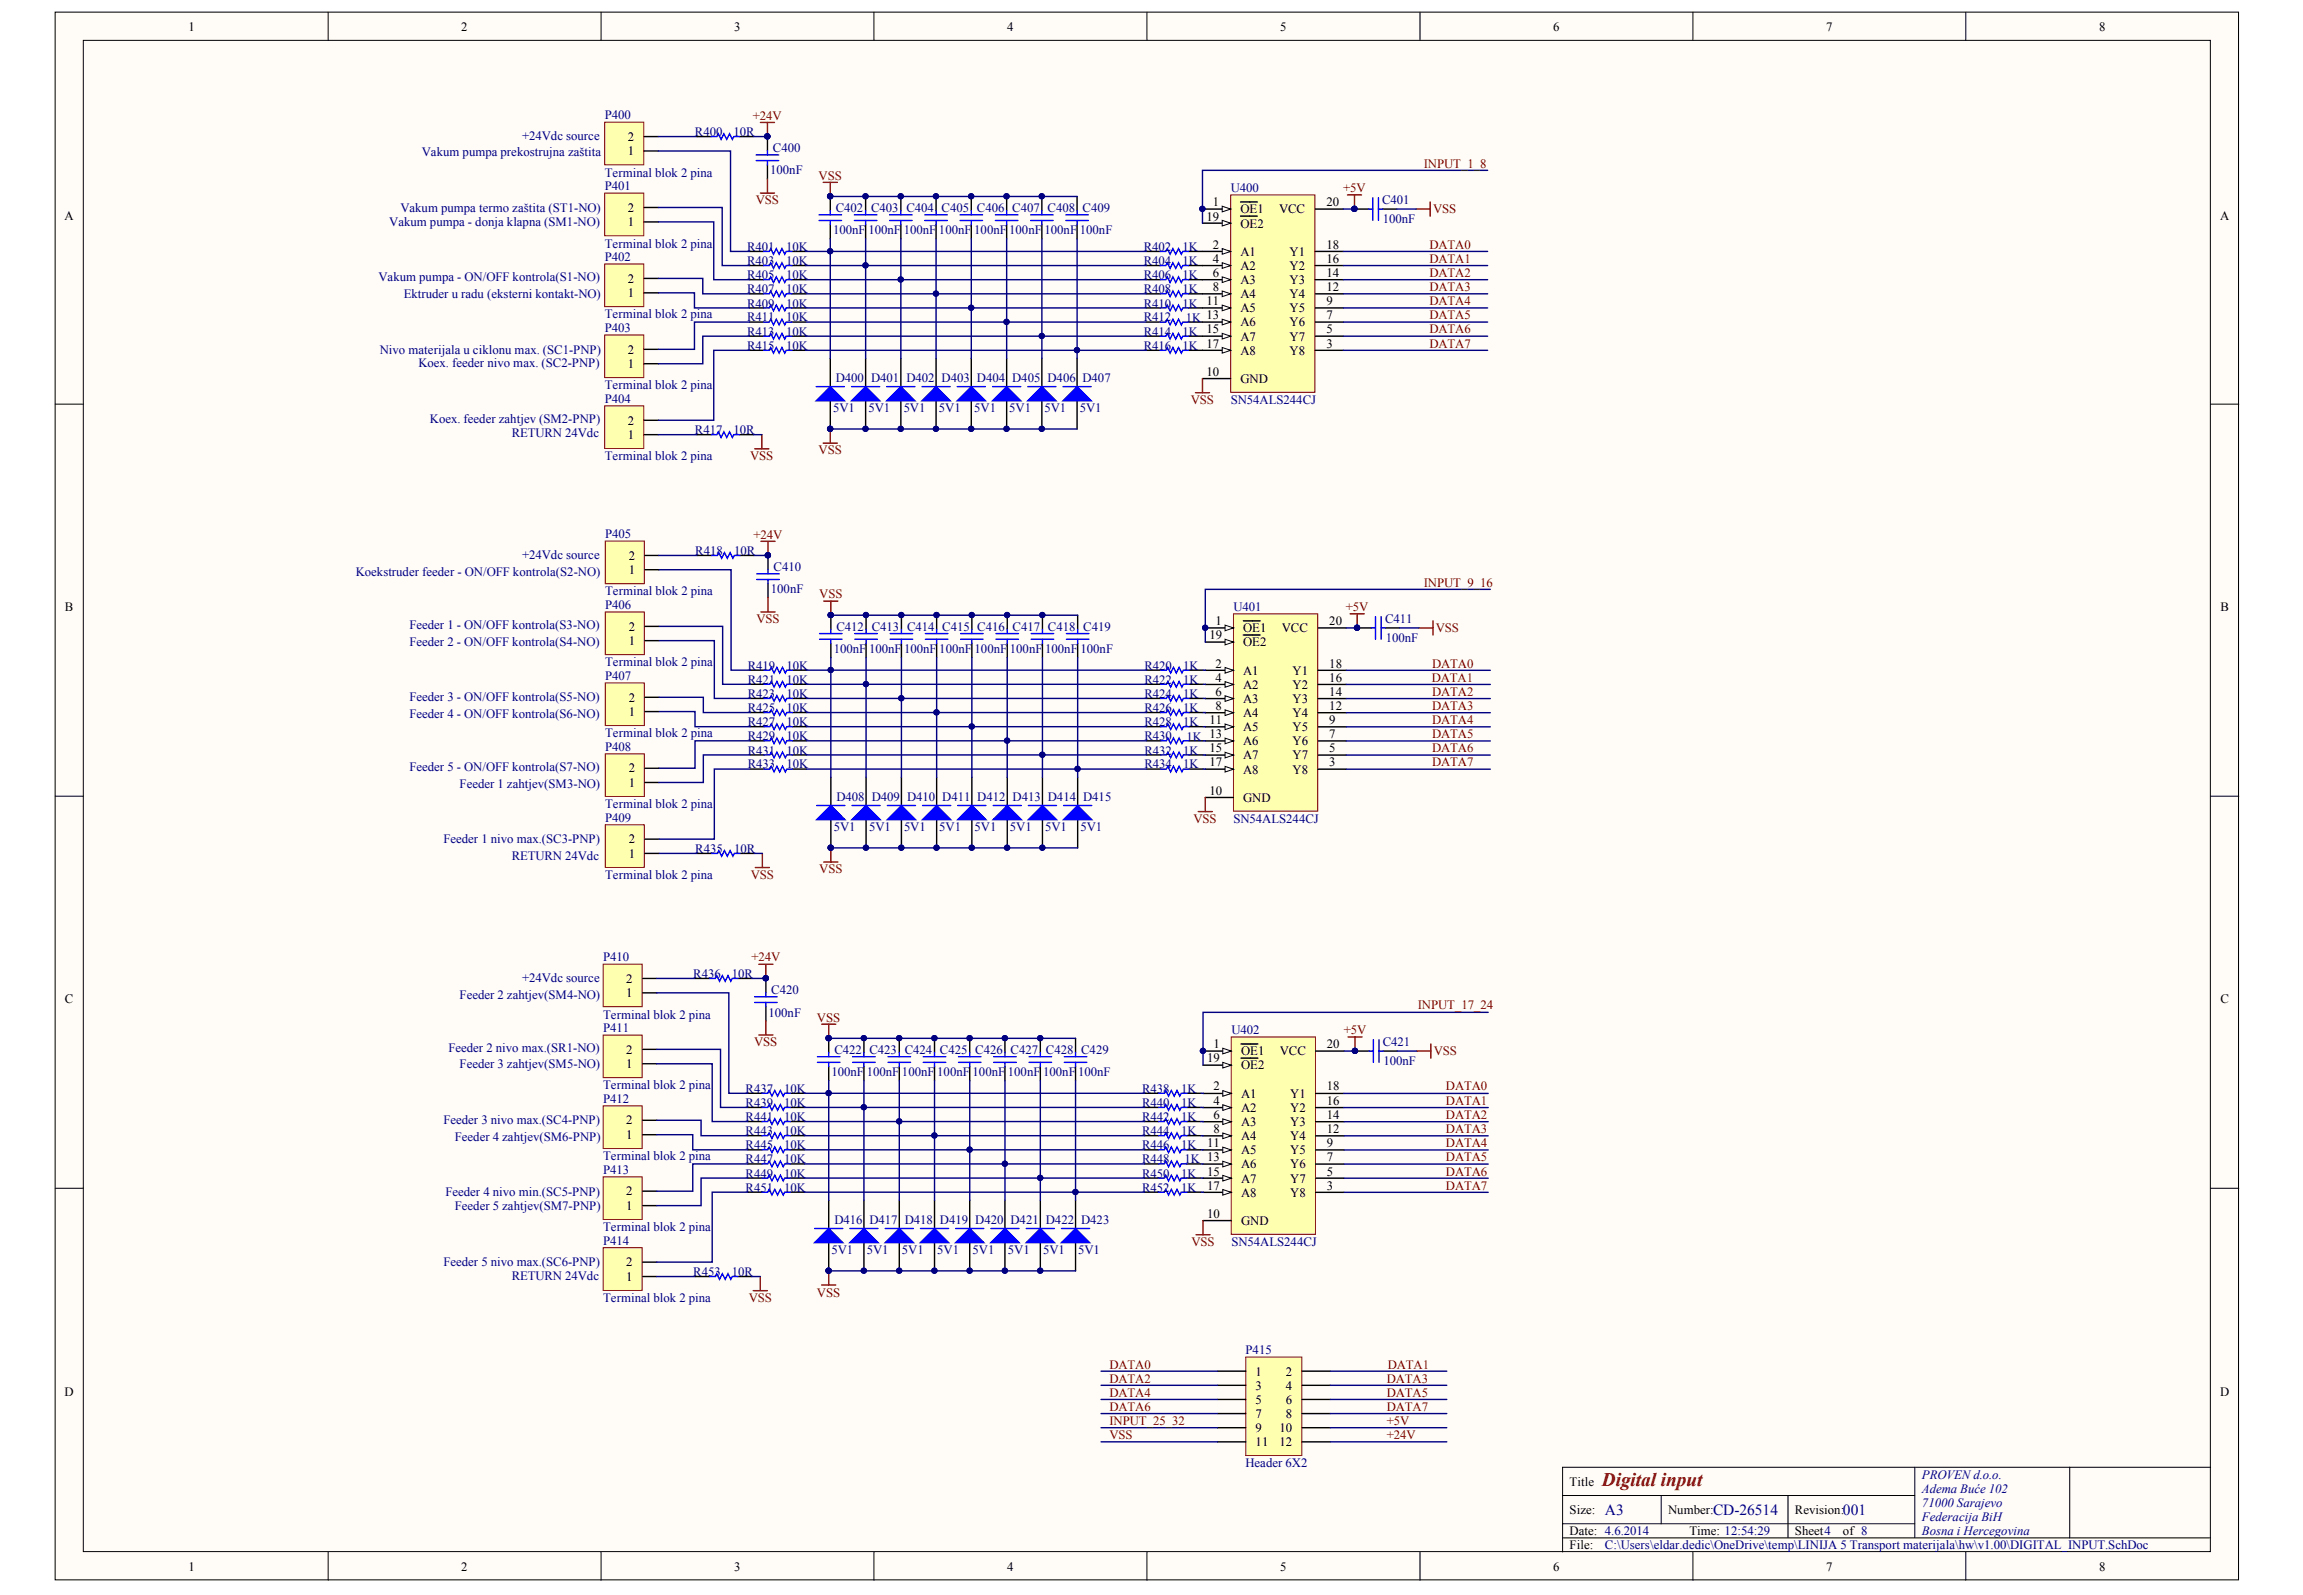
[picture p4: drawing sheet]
<svg xmlns="http://www.w3.org/2000/svg" width="289mm" height="200mm" viewBox="0 0 289 200" stroke-linecap="round" stroke-linejoin="round" font-family="sans-serif">
<defs><g id="words">
<text font-size="2.4" fill="#800000" x="201" y="186.3">Digital input</text>
<g font-size="1.9" fill="#000080">
<text x="201.4" y="190">A3</text>
<text x="214.9" y="190">CD-26514</text>
<text x="231.2" y="190">001</text>
</g>
<g font-size="1.6">
<text x="23.7" y="3.8">1</text>
<text x="57.9" y="3.8">2</text>
<text x="92.1" y="3.8">3</text>
<text x="126.4" y="3.8">4</text>
<text x="160.6" y="3.8">5</text>
<text x="194.9" y="3.8">6</text>
<text x="229.1" y="3.8">7</text>
<text x="263.4" y="3.8">8</text>
<text x="78.8" y="17.7">2</text>
<text x="78.8" y="19.5">1</text>
<text x="8.1" y="27.5">A</text>
<text x="78.8" y="28.4">1</text>
<text x="78.8" y="26.6">2</text>
<text x="151.4" y="27.7">19</text>
<text x="152.2" y="25.9">1</text>
<text x="155.6" y="26.8">OE1</text>
<text x="155.6" y="28.5">OE2</text>
<text x="160.5" y="26.8">VCC</text>
<text x="166.4" y="25.9">20</text>
<text x="278.5" y="27.5">A</text>
<text x="78.8" y="35.5">2</text>
<text x="152.2" y="31.2">2</text>
<text x="152.2" y="33">4</text>
<text x="152.2" y="34.7">6</text>
<text x="155.6" y="32.1">A1</text>
<text x="155.6" y="33.9">A2</text>
<text x="155.6" y="35.6">A3</text>
<text x="161.8" y="35.6">Y3</text>
<text x="161.8" y="33.9">Y2</text>
<text x="161.8" y="32.1">Y1</text>
<text x="166.4" y="34.7">14</text>
<text x="166.4" y="33">16</text>
<text x="166.4" y="31.2">18</text>
<text x="78.8" y="37.3">1</text>
<text x="152.2" y="36.5">8</text>
<text x="155.6" y="37.4">A4</text>
<text x="155.6" y="39.2">A5</text>
<text x="155.6" y="40.9">A6</text>
<text x="161.8" y="37.4">Y4</text>
<text x="161.8" y="40.9">Y6</text>
<text x="161.8" y="39.2">Y5</text>
<text x="166.4" y="36.5">12</text>
<text x="166.4" y="41.8">5</text>
<text x="166.4" y="40">7</text>
<text x="166.4" y="38.3">9</text>
<text x="78.8" y="46.2">1</text>
<text x="78.8" y="44.3">2</text>
<text x="151.4" y="47.1">10</text>
<text x="155.6" y="42.7">A7</text>
<text x="155.6" y="44.5">A8</text>
<text x="161.8" y="44.5">Y8</text>
<text x="161.8" y="42.7">Y7</text>
<text x="166.4" y="43.6">3</text>
<text x="78.8" y="53.2">2</text>
<text x="155.6" y="48">GND</text>
<text x="78.8" y="55.1">1</text>
<text x="78.9" y="70.2">2</text>
<text x="8.1" y="76.7">B</text>
<text x="78.9" y="72">1</text>
<text x="278.6" y="76.7">B</text>
<text x="78.9" y="80.9">1</text>
<text x="78.9" y="79.1">2</text>
<text x="151.8" y="80.2">19</text>
<text x="152.5" y="78.4">1</text>
<text x="152.5" y="83.7">2</text>
<text x="156" y="79.3">OE1</text>
<text x="156" y="81.1">OE2</text>
<text x="160.8" y="79.3">VCC</text>
<text x="166.8" y="83.7">18</text>
<text x="166.8" y="78.4">20</text>
<text x="78.9" y="89.8">1</text>
<text x="78.9" y="88">2</text>
<text x="152.5" y="85.5">4</text>
<text x="152.5" y="87.3">6</text>
<text x="152.5" y="89">8</text>
<text x="156" y="84.6">A1</text>
<text x="156" y="86.4">A2</text>
<text x="156" y="88.1">A3</text>
<text x="156" y="89.9">A4</text>
<text x="162.2" y="89.9">Y4</text>
<text x="162.2" y="88.1">Y3</text>
<text x="162.2" y="86.4">Y2</text>
<text x="162.2" y="84.6">Y1</text>
<text x="166.8" y="89">12</text>
<text x="166.8" y="87.3">14</text>
<text x="166.8" y="85.5">16</text>
<text x="151.8" y="90.8">11</text>
<text x="151.8" y="94.3">15</text>
<text x="156" y="91.7">A5</text>
<text x="156" y="93.5">A6</text>
<text x="156" y="95.2">A7</text>
<text x="162.2" y="95.2">Y7</text>
<text x="162.2" y="93.5">Y6</text>
<text x="162.2" y="91.7">Y5</text>
<text x="166.8" y="94.3">5</text>
<text x="166.8" y="92.6">7</text>
<text x="166.8" y="90.8">9</text>
<text x="78.9" y="98.7">1</text>
<text x="78.9" y="96.9">2</text>
<text x="151.8" y="99.7">10</text>
<text x="151.8" y="96.1">17</text>
<text x="156" y="100.5">GND</text>
<text x="156" y="97">A8</text>
<text x="162.2" y="97">Y8</text>
<text x="166.8" y="96.1">3</text>
<text x="78.9" y="107.6">1</text>
<text x="78.9" y="105.8">2</text>
<text x="8.1" y="125.8">C</text>
<text x="78.6" y="125">1</text>
<text x="78.6" y="123.3">2</text>
<text x="278.6" y="125.8">C</text>
<text x="152.3" y="131.4">1</text>
<text x="166.5" y="131.4">20</text>
<text x="78.6" y="133.9">1</text>
<text x="78.6" y="132.1">2</text>
<text x="151.5" y="133.2">19</text>
<text x="152.3" y="136.8">2</text>
<text x="155.7" y="132.3">OE1</text>
<text x="155.7" y="137.6">A1</text>
<text x="155.7" y="134.1">OE2</text>
<text x="160.6" y="132.3">VCC</text>
<text x="161.9" y="137.6">Y1</text>
<text x="166.5" y="136.8">18</text>
<text x="78.6" y="142.8">1</text>
<text x="78.6" y="141">2</text>
<text x="151.5" y="143.8">11</text>
<text x="152.3" y="138.5">4</text>
<text x="152.3" y="140.3">6</text>
<text x="152.3" y="142.1">8</text>
<text x="155.7" y="139.4">A2</text>
<text x="155.7" y="141.2">A3</text>
<text x="155.7" y="143">A4</text>
<text x="161.9" y="143">Y4</text>
<text x="161.9" y="141.2">Y3</text>
<text x="161.9" y="139.4">Y2</text>
<text x="166.5" y="142.1">12</text>
<text x="166.5" y="140.3">14</text>
<text x="166.5" y="138.5">16</text>
<text x="166.5" y="143.8">9</text>
<text x="78.6" y="149.9">2</text>
<text x="151.5" y="147.4">15</text>
<text x="151.5" y="149.2">17</text>
<text x="155.7" y="144.7">A5</text>
<text x="155.7" y="146.5">A6</text>
<text x="155.7" y="148.3">A7</text>
<text x="161.9" y="148.3">Y7</text>
<text x="161.9" y="146.5">Y6</text>
<text x="161.9" y="144.7">Y5</text>
<text x="166.5" y="149.2">3</text>
<text x="166.5" y="147.4">5</text>
<text x="166.5" y="145.6">7</text>
<text x="78.6" y="151.7">1</text>
<text x="151.5" y="152.7">10</text>
<text x="155.7" y="153.6">GND</text>
<text x="155.7" y="150.1">A8</text>
<text x="161.9" y="150.1">Y8</text>
<text x="78.6" y="160.6">1</text>
<text x="78.6" y="158.8">2</text>
<text x="157.5" y="172.5">1</text>
<text x="161.3" y="172.5">2</text>
<text x="8.1" y="175">D</text>
<text x="157.5" y="174.3">3</text>
<text x="157.5" y="176">5</text>
<text x="157.5" y="177.8">7</text>
<text x="157.5" y="179.6">9</text>
<text x="160.5" y="179.6">10</text>
<text x="161.3" y="174.3">4</text>
<text x="161.3" y="176">6</text>
<text x="161.3" y="177.8">8</text>
<text x="278.5" y="175">D</text>
<text x="157.5" y="181.4">11</text>
<text x="160.5" y="181.4">12</text>
<text x="196.9" y="186.3">Title</text>
<text x="196.9" y="189.9">Size:</text>
<text x="209.3" y="189.9">Number:</text>
<text x="225.2" y="189.9">Revision:</text>
<text x="23.7" y="197">1</text>
<text x="57.9" y="197">2</text>
<text x="92.1" y="197">3</text>
<text x="126.4" y="197">4</text>
<text x="160.6" y="197">5</text>
<text x="194.9" y="197">6</text>
<text x="196.9" y="192.5">Date: 4.6.2014</text>
<text x="196.9" y="194.3">File:</text>
<text x="211.9" y="192.5">Time: 12:54:29</text>
<text x="225.2" y="192.5">Sheet4</text>
<text x="229.1" y="197">7</text>
<text x="231.2" y="192.5">of 8</text>
<text x="263.4" y="197">8</text>
</g>
<g font-size="1.6" fill="#000080">
<text x="65.5" y="17.5">+24Vdc source</text>
<text x="75.9" y="15">P400</text>
<text x="87.2" y="17.1">R400</text>
<text x="92" y="17.1">10R</text>
<text x="52.9" y="19.6">Vakum pumpa prekostrujna zaštita</text>
<text x="75.9" y="23.9">P401</text>
<text x="75.9" y="22.2">Terminal blok 2 pina</text>
<text x="96.6" y="21.9">100nF</text>
<text x="97" y="19.1">C400</text>
<text x="48.8" y="28.3">Vakum pumpa - donja klapna (SM1-NO)</text>
<text x="50.2" y="26.6">Vakum pumpa termo zaštita (ST1-NO)</text>
<text x="104.5" y="29.4">100nF 100nF 100nF 100nF 100nF 100nF 100nF 100nF</text>
<text x="104.9" y="26.6">C402 C403 C404 C405 C406 C407 C408 C409</text>
<text x="154.4" y="24.1">U400</text>
<text x="173.4" y="25.5">C401</text>
<text x="173.5" y="27.9">100nF</text>
<text x="47.5" y="35.3">Vakum pumpa - ON/OFF kontrola(S1-NO)</text>
<text x="75.9" y="31.1">Terminal blok 2 pina</text>
<text x="75.9" y="32.8">P402</text>
<text x="93.7" y="31.5">R401</text>
<text x="93.7" y="33.2">R403</text>
<text x="93.7" y="35">R405</text>
<text x="98.6" y="31.5">10K</text>
<text x="98.6" y="33.2">10K</text>
<text x="98.6" y="35">10K</text>
<text x="143.5" y="31.5">R402</text>
<text x="143.5" y="33.2">R404</text>
<text x="143.5" y="35">R406</text>
<text x="148.3" y="31.5">1K</text>
<text x="148.3" y="33.2">1K</text>
<text x="148.3" y="35">1K</text>
<text x="50.7" y="37.4">Ektruder u radu (eksterni kontakt-NO)</text>
<text x="75.9" y="39.9">Terminal blok 2 pina</text>
<text x="75.9" y="41.7">P403</text>
<text x="93.7" y="36.8">R407</text>
<text x="93.7" y="38.6">R409</text>
<text x="93.7" y="40.3">R411</text>
<text x="98.6" y="36.8">10K</text>
<text x="98.6" y="38.6">10K</text>
<text x="98.6" y="40.3">10K</text>
<text x="143.5" y="36.8">R408</text>
<text x="143.5" y="38.6">R410</text>
<text x="143.5" y="40.3">R412</text>
<text x="148.3" y="36.8">1K</text>
<text x="148.3" y="38.6">1K 11</text>
<text x="148.8" y="40.3">1K 13</text>
<text x="47.7" y="44.3">Nivo materijala u ciklonu max. (SC1-PNP)</text>
<text x="52.5" y="46.1">Koex. feeder nivo max. (SC2-PNP)</text>
<text x="93.7" y="42.1">R413</text>
<text x="93.7" y="43.8">R415</text>
<text x="98.6" y="42.1">10K</text>
<text x="98.6" y="43.8">10K</text>
<text x="104.9" y="47.9">D400</text>
<text x="109.3" y="47.9">D401</text>
<text x="113.7" y="47.9">D402</text>
<text x="118.1" y="47.9">D403</text>
<text x="122.6" y="47.9">D404</text>
<text x="127" y="47.9">D405</text>
<text x="131.4" y="47.9">D406</text>
<text x="135.8" y="47.9">D407</text>
<text x="143.5" y="42.1">R414</text>
<text x="143.5" y="43.8">R416</text>
<text x="148.3" y="42.1">1K 15</text>
<text x="148.3" y="43.8">1K 17</text>
<text x="53.9" y="53.1">Koex. feeder zahtjev (SM2-PNP)</text>
<text x="75.9" y="48.8">Terminal blok 2 pina</text>
<text x="75.9" y="50.5">P404</text>
<text x="104.5" y="51.7">5V1</text>
<text x="108.9" y="51.7">5V1</text>
<text x="113.4" y="51.7">5V1</text>
<text x="117.8" y="51.7">5V1</text>
<text x="122.2" y="51.7">5V1</text>
<text x="126.6" y="51.7">5V1</text>
<text x="131" y="51.7">5V1</text>
<text x="135.5" y="51.7">5V1</text>
<text x="154.4" y="50.7">SN54ALS244CJ</text>
<text x="64.2" y="54.8">RETURN 24Vdc</text>
<text x="75.9" y="57.7">Terminal blok 2 pina</text>
<text x="87.2" y="54.5">R417</text>
<text x="92" y="54.5">10R</text>
<text x="65.5" y="70.1">+24Vdc source</text>
<text x="75.9" y="67.5">P405</text>
<text x="87.2" y="69.6">R418</text>
<text x="92.1" y="69.6">10R</text>
<text x="97" y="71.6">C410</text>
<text x="44.6" y="72.3">Koekstruder feeder - ON/OFF kontrola(S2-NO)</text>
<text x="75.9" y="76.4">P406</text>
<text x="75.9" y="74.7">Terminal blok 2 pina</text>
<text x="96.7" y="74.4">100nF</text>
<text x="154.7" y="76.6">U401</text>
<text x="51.4" y="78.9">Feeder 1 - ON/OFF kontrola(S3-NO)</text>
<text x="51.4" y="81">Feeder 2 - ON/OFF kontrola(S4-NO)</text>
<text x="75.9" y="83.6">Terminal blok 2 pina</text>
<text x="104.6" y="81.9">100nF 100nF 100nF 100nF 100nF 100nF 100nF 100nF</text>
<text x="104.9" y="79.1">C412 C413 C414 C415 C416 C417 C418 C419</text>
<text x="173.8" y="78.1">C411</text>
<text x="173.9" y="80.5">100nF</text>
<text x="51.4" y="87.9">Feeder 3 - ON/OFF kontrola(S5-NO)</text>
<text x="75.9" y="85.3">P407</text>
<text x="93.8" y="84">R419</text>
<text x="93.8" y="85.7">R421</text>
<text x="93.8" y="87.6">R423</text>
<text x="93.8" y="89.3">R425</text>
<text x="98.7" y="84">10K</text>
<text x="98.7" y="85.7">10K</text>
<text x="98.7" y="87.6">10K</text>
<text x="98.7" y="89.3">10K</text>
<text x="143.6" y="84">R420</text>
<text x="143.6" y="85.7">R422</text>
<text x="143.6" y="87.6">R424</text>
<text x="143.6" y="89.3">R426</text>
<text x="148.4" y="84">1K</text>
<text x="148.4" y="85.7">1K</text>
<text x="148.4" y="87.6">1K</text>
<text x="148.4" y="89.3">1K</text>
<text x="51.4" y="90">Feeder 4 - ON/OFF kontrola(S6-NO)</text>
<text x="75.9" y="92.4">Terminal blok 2 pina</text>
<text x="75.9" y="94.2">P408</text>
<text x="93.8" y="91.1">R427</text>
<text x="93.8" y="92.8">R429</text>
<text x="93.8" y="94.6">R431</text>
<text x="98.7" y="91.1">10K</text>
<text x="98.7" y="92.8">10K</text>
<text x="98.7" y="94.6">10K</text>
<text x="143.6" y="91.1">R428</text>
<text x="143.6" y="92.8">R430</text>
<text x="143.6" y="94.6">R432</text>
<text x="148.4" y="91.1">1K</text>
<text x="148.4" y="94.6">1K</text>
<text x="148.8" y="92.9">1K 13</text>
<text x="51.4" y="96.7">Feeder 5 - ON/OFF kontrola(S7-NO)</text>
<text x="57.7" y="98.8">Feeder 1 zahtjev(SM3-NO)</text>
<text x="75.9" y="101.3">Terminal blok 2 pina</text>
<text x="93.8" y="96.4">R433</text>
<text x="98.7" y="96.4">10K</text>
<text x="104.9" y="100.4">D408</text>
<text x="109.4" y="100.4">D409</text>
<text x="113.8" y="100.4">D410</text>
<text x="118.2" y="100.4">D411</text>
<text x="122.6" y="100.4">D412</text>
<text x="127" y="100.4">D413</text>
<text x="131.5" y="100.4">D414</text>
<text x="135.9" y="100.4">D415</text>
<text x="143.6" y="96.4">R434</text>
<text x="148.4" y="96.4">1K</text>
<text x="55.6" y="105.7">Feeder 1 nivo max.(SC3-PNP)</text>
<text x="64.2" y="107.9">RETURN 24Vdc</text>
<text x="75.9" y="103.1">P409</text>
<text x="87.2" y="107">R435</text>
<text x="92.1" y="107">10R</text>
<text x="104.6" y="104.3">5V1</text>
<text x="109" y="104.3">5V1</text>
<text x="113.4" y="104.3">5V1</text>
<text x="117.8" y="104.3">5V1</text>
<text x="122.3" y="104.3">5V1</text>
<text x="126.7" y="104.3">5V1</text>
<text x="131.1" y="104.3">5V1</text>
<text x="135.6" y="104.3">5V1</text>
<text x="154.7" y="103.2">SN54ALS244CJ</text>
<text x="75.9" y="110.2">Terminal blok 2 pina</text>
<text x="57.7" y="125.2">Feeder 2 zahtjev(SM4-NO)</text>
<text x="65.5" y="123.2">+24Vdc source</text>
<text x="75.7" y="120.6">P410</text>
<text x="87" y="122.7">R436</text>
<text x="91.8" y="122.7">10R</text>
<text x="96.8" y="124.7">C420</text>
<text x="56.3" y="131.9">Feeder 2 nivo max.(SR1-NO)</text>
<text x="75.7" y="129.5">P411</text>
<text x="75.7" y="127.7">Terminal blok 2 pina</text>
<text x="96.4" y="127.5">100nF</text>
<text x="154.5" y="129.7">U402</text>
<text x="173.5" y="131.1">C421</text>
<text x="57.7" y="134">Feeder 3 zahtjev(SM5-NO)</text>
<text x="75.7" y="136.6">Terminal blok 2 pina</text>
<text x="93.5" y="137.1">R437</text>
<text x="98.4" y="137.1">10K</text>
<text x="104.3" y="135">100nF 100nF 100nF 100nF 100nF 100nF 100nF 100nF</text>
<text x="104.7" y="132.2">C422 C423 C424 C425 C426 C427 C428 C429</text>
<text x="143.3" y="137.1">R438</text>
<text x="148.2" y="137.1">1K</text>
<text x="173.6" y="133.6">100nF</text>
<text x="55.6" y="141">Feeder 3 nivo max.(SC4-PNP)</text>
<text x="57.1" y="143">Feeder 4 zahtjev(SM6-PNP)</text>
<text x="75.7" y="138.4">P412</text>
<text x="93.5" y="138.8">R439</text>
<text x="93.5" y="140.6">R441</text>
<text x="93.5" y="142.4">R443</text>
<text x="98.4" y="138.8">10K</text>
<text x="98.4" y="140.6">10K</text>
<text x="98.4" y="142.4">10K</text>
<text x="143.3" y="138.8">R440</text>
<text x="143.3" y="140.6">R442</text>
<text x="143.3" y="142.4">R444</text>
<text x="148.2" y="138.8">1K</text>
<text x="148.2" y="140.6">1K</text>
<text x="148.2" y="142.4">1K</text>
<text x="75.7" y="145.5">Terminal blok 2 pina</text>
<text x="75.7" y="147.3">P413</text>
<text x="93.5" y="144.1">R445</text>
<text x="93.5" y="145.9">R447</text>
<text x="93.5" y="147.7">R449</text>
<text x="93.5" y="149.4">R451</text>
<text x="98.4" y="144.1">10K</text>
<text x="98.4" y="145.9">10K</text>
<text x="98.4" y="147.7">10K</text>
<text x="98.4" y="149.4">10K</text>
<text x="143.3" y="144.1">R446</text>
<text x="143.3" y="145.9">R448</text>
<text x="143.3" y="147.7">R450</text>
<text x="143.3" y="149.4">R452</text>
<text x="148.2" y="144.1">1K</text>
<text x="148.2" y="147.7">1K</text>
<text x="148.2" y="149.4">1K</text>
<text x="148.6" y="145.9">1K 13</text>
<text x="55.9" y="150">Feeder 4 nivo min.(SC5-PNP)</text>
<text x="57.1" y="151.8">Feeder 5 zahtjev(SM7-PNP)</text>
<text x="75.7" y="154.4">Terminal blok 2 pina</text>
<text x="104.7" y="153.5">D416</text>
<text x="109.1" y="153.5">D417</text>
<text x="113.5" y="153.5">D418</text>
<text x="117.9" y="153.5">D419</text>
<text x="122.4" y="153.5">D420</text>
<text x="126.8" y="153.5">D421</text>
<text x="131.2" y="153.5">D422</text>
<text x="135.6" y="153.5">D423</text>
<text x="55.6" y="158.8">Feeder 5 nivo max.(SC6-PNP)</text>
<text x="64.2" y="160.5">RETURN 24Vdc</text>
<text x="75.7" y="156.1">P414</text>
<text x="87" y="160">R453</text>
<text x="91.8" y="160">10R</text>
<text x="104.3" y="157.3">5V1</text>
<text x="108.7" y="157.3">5V1</text>
<text x="113.2" y="157.3">5V1</text>
<text x="117.6" y="157.3">5V1</text>
<text x="122" y="157.3">5V1</text>
<text x="126.4" y="157.3">5V1</text>
<text x="130.9" y="157.3">5V1</text>
<text x="135.3" y="157.3">5V1</text>
<text x="154.5" y="156.3">SN54ALS244CJ</text>
<text x="75.7" y="163.3">Terminal blok 2 pina</text>
<text x="156.3" y="169.8">P415</text>
<text x="156.3" y="184">Header 6X2</text>
<text x="241.1" y="185.4">PROVENd.o.o.</text>
<text x="241.1" y="187.2">Adema Buće 102</text>
<text x="241.1" y="189">71000 Sarajevo</text>
<text x="241.1" y="190.8">Federacija BiH</text>
<text x="201.4" y="194.3">C:\Users\eldar.dedic\OneDrive\temp\LINIJA 5 Transport materijala\hw\v1.00\DIGITAL_INPUT.SchDoc</text>
<text x="241.1" y="192.5">Bosna i Hercegovina</text>
</g>
<g font-size="1.6" fill="#800000">
<text x="94.4" y="15">+24V</text>
<text x="102.7" y="22.5">VSS</text>
<text x="178.6" y="21">INPUT_1_8</text>
<text x="94.8" y="25.6">VSS</text>
<text x="168.5" y="24.1">+5V</text>
<text x="179.8" y="26.8">VSS</text>
<text x="179.3" y="31.2">DATA0</text>
<text x="179.3" y="33">DATA1</text>
<text x="179.3" y="34.7">DATA2</text>
<text x="179.3" y="36.5">DATA3</text>
<text x="179.3" y="38.3">DATA4</text>
<text x="179.3" y="40">DATA5</text>
<text x="179.3" y="41.8">DATA6</text>
<text x="179.3" y="43.6">DATA7</text>
<text x="149.4" y="50.7">VSS</text>
<text x="94.1" y="57.7">VSS</text>
<text x="102.7" y="57">VSS</text>
<text x="94.5" y="67.5">+24V</text>
<text x="102.8" y="75">VSS</text>
<text x="168.8" y="76.6">+5V</text>
<text x="178.6" y="73.6">INPUT_9_16</text>
<text x="94.9" y="78.2">VSS</text>
<text x="179.7" y="83.7">DATA0</text>
<text x="180.1" y="79.3">VSS</text>
<text x="179.6" y="85.5">DATA1</text>
<text x="179.7" y="87.3">DATA2</text>
<text x="179.7" y="89">DATA3</text>
<text x="179.7" y="90.8">DATA4</text>
<text x="179.7" y="92.6">DATA5</text>
<text x="179.7" y="94.3">DATA6</text>
<text x="179.7" y="96.1">DATA7</text>
<text x="149.7" y="103.2">VSS</text>
<text x="94.2" y="110.2">VSS</text>
<text x="102.8" y="109.5">VSS</text>
<text x="94.3" y="120.6">+24V</text>
<text x="94.6" y="131.2">VSS</text>
<text x="102.5" y="128.1">VSS</text>
<text x="168.6" y="129.7">+5V</text>
<text x="177.9" y="126.6">INPUT_17_24</text>
<text x="179.9" y="132.3">VSS</text>
<text x="181.4" y="136.8">DATA0</text>
<text x="181.4" y="138.5">DATA1</text>
<text x="181.4" y="140.3">DATA2</text>
<text x="181.4" y="142.1">DATA3</text>
<text x="181.4" y="143.8">DATA4</text>
<text x="181.4" y="145.6">DATA5</text>
<text x="181.4" y="147.4">DATA6</text>
<text x="181.4" y="149.2">DATA7</text>
<text x="149.5" y="156.3">VSS</text>
<text x="93.9" y="163.3">VSS</text>
<text x="102.5" y="162.6">VSS</text>
<text x="139.2" y="171.6">DATA0</text>
<text x="139.2" y="173.4">DATA2</text>
<text x="174" y="173.4">DATA3</text>
<text x="174.1" y="171.6">DATA1</text>
<text x="139.2" y="175.2">DATA4</text>
<text x="139.2" y="176.9">DATA6</text>
<text x="139.2" y="178.7">INPUT_25_32</text>
<text x="174" y="175.2">DATA5</text>
<text x="174" y="176.9">DATA7</text>
<text x="174" y="178.7">+5V</text>
<text x="139.2" y="180.5">VSS</text>
<text x="174" y="180.5">+24V</text>
</g>
</g></defs>
<g fill="#fffcf8" stroke="#000" stroke-width=".13">
<path d="M6.9 1.5h273.9v196.6h-273.9z"/>
<path d="M10.5 5.1h266.8v189.5h-266.8z"/>
</g>
<g fill="none" stroke="#000" stroke-width=".13">
<path d="M41.2 1.5v3.6M75.4 1.5v3.6M109.6 1.5v3.6M143.9 1.5v3.6M178.1 1.5v3.6M212.4 1.5v3.6M246.6 1.5v3.6M6.9 50.7h3.6M277.3 50.7h3.6M6.9 99.8h3.6M277.3 99.8h3.6M6.9 149h3.6"/>
<path d="M277.3 149h3.6M41.2 194.6v3.6M75.4 194.6v3.6M109.6 194.6v3.6M143.9 194.6v3.6M178.1 194.6v3.6M196 187.5h44.2M196 192.9h81.3M196 191.1h44.2M208.4 187.5v3.6M212.4 194.6v3.6M224.3 187.5v5.4"/>
<path d="M240.2 184v8.9M246.6 194.6v3.6M259.7 184h-63.7v10.6M277.3 184h-17.6v8.9"/>
</g>
<path d="M154.4 24.4h10.6v24.8h-10.6z" fill="#ffffb0" stroke="#800000" stroke-width=".13"/>
<path d="M150.9 26.2h3.5" fill="none" stroke="#000" stroke-width=".18"/>
<path d="M153.3 25.9l1.1 .3-1.1 .4z" fill="#fffcf8" stroke="#000" stroke-width=".13"/>
<path d="M150.9 31.5h3.5M155.6 25.3h2.1" fill="none" stroke="#000" stroke-width=".18"/>
<circle cx="150.8" cy="26.2" r=".33" fill="#000080" stroke="#000080" stroke-width=".13"/>
<path d="M153.3 31.2l1.1 .3-1.1 .4z" fill="#fffcf8" stroke="#000" stroke-width=".13"/>
<path d="M150.9 33.3h3.5" fill="none" stroke="#000" stroke-width=".18"/>
<path d="M153.3 32.9l1.1 .4-1.1 .4z" fill="#fffcf8" stroke="#000" stroke-width=".13"/>
<path d="M150.9 35.1h3.5" fill="none" stroke="#000" stroke-width=".18"/>
<path d="M153.3 34.7l1.1 .4-1.1 .3z" fill="#fffcf8" stroke="#000" stroke-width=".13"/>
<path d="M150.9 36.8h3.5" fill="none" stroke="#000" stroke-width=".18"/>
<path d="M153.3 36.5l1.1 .3-1.1 .4z" fill="#fffcf8" stroke="#000" stroke-width=".13"/>
<path d="M150.9 38.6h3.5M165 36.8h3.5M165 35.1h3.5M165 33.3h3.5M165 31.5h3.5M165 38.6h3.5M150.9 47.5h3.5M165 43.9h3.5M165 42.2h3.5M165 40.4h3.5" fill="none" stroke="#000" stroke-width=".18"/>
<path d="M153.3 38.3l1.1 .3-1.1 .4z" fill="#fffcf8" stroke="#000" stroke-width=".13"/>
<path d="M150.9 40.4h3.5" fill="none" stroke="#000" stroke-width=".18"/>
<path d="M153.3 40l1.1 .4-1.1 .3z" fill="#fffcf8" stroke="#000" stroke-width=".13"/>
<path d="M150.9 42.2h3.5" fill="none" stroke="#000" stroke-width=".18"/>
<path d="M153.3 41.8l1.1 .4-1.1 .3z" fill="#fffcf8" stroke="#000" stroke-width=".13"/>
<path d="M150.9 43.9h3.5" fill="none" stroke="#000" stroke-width=".18"/>
<path d="M153.3 43.6l1.1 .3-1.1 .4z" fill="#fffcf8" stroke="#000" stroke-width=".13"/>
<path d="M150.9 28h3.5" fill="none" stroke="#000" stroke-width=".18"/>
<path d="M153.3 27.6l1.1 .4-1.1 .3z" fill="#fffcf8" stroke="#000" stroke-width=".13"/>
<path d="M155.6 27.1h2.1M165 26.2h3.5" fill="none" stroke="#000" stroke-width=".18"/>
<circle cx="150.8" cy="26.2" r=".33" fill="#000080" stroke="#000080" stroke-width=".13"/>
<path d="M154.7 77h10.6v24.7h-10.6z" fill="#ffffb0" stroke="#800000" stroke-width=".13"/>
<path d="M151.2 78.7h3.5" fill="none" stroke="#000" stroke-width=".18"/>
<path d="M153.7 78.4l1 .3-1 .4z" fill="#fffcf8" stroke="#000" stroke-width=".13"/>
<path d="M156 77.9h2.1M151.2 84.1h3.5" fill="none" stroke="#000" stroke-width=".18"/>
<circle cx="151.2" cy="78.7" r=".33" fill="#000080" stroke="#000080" stroke-width=".13"/>
<path d="M153.7 83.7l1 .4-1 .3z" fill="#fffcf8" stroke="#000" stroke-width=".13"/>
<path d="M151.2 85.8h3.5" fill="none" stroke="#000" stroke-width=".18"/>
<path d="M153.7 85.5l1 .3-1 .4z" fill="#fffcf8" stroke="#000" stroke-width=".13"/>
<path d="M151.2 87.6h3.5" fill="none" stroke="#000" stroke-width=".18"/>
<path d="M153.7 87.3l1 .3-1 .4z" fill="#fffcf8" stroke="#000" stroke-width=".13"/>
<path d="M151.2 89.4h3.5" fill="none" stroke="#000" stroke-width=".18"/>
<path d="M153.7 89l1 .4-1 .3z" fill="#fffcf8" stroke="#000" stroke-width=".13"/>
<path d="M151.2 91.1h3.5M165.4 89.4h3.5M165.4 87.6h3.5M165.4 85.8h3.5M165.4 84.1h3.5M165.4 96.5h3.5M165.4 94.7h3.5M165.4 92.9h3.5M165.4 91.1h3.5M151.2 100h3.5" fill="none" stroke="#000" stroke-width=".18"/>
<path d="M153.7 90.8l1 .3-1 .4z" fill="#fffcf8" stroke="#000" stroke-width=".13"/>
<path d="M151.2 92.9h3.5" fill="none" stroke="#000" stroke-width=".18"/>
<path d="M153.7 92.6l1 .3-1 .4z" fill="#fffcf8" stroke="#000" stroke-width=".13"/>
<path d="M151.2 94.7h3.5" fill="none" stroke="#000" stroke-width=".18"/>
<path d="M153.7 94.3l1 .4-1 .3z" fill="#fffcf8" stroke="#000" stroke-width=".13"/>
<path d="M151.2 96.5h3.5" fill="none" stroke="#000" stroke-width=".18"/>
<path d="M153.7 96.1l1 .4-1 .3z" fill="#fffcf8" stroke="#000" stroke-width=".13"/>
<path d="M151.2 80.5h3.5" fill="none" stroke="#000" stroke-width=".18"/>
<path d="M153.7 80.2l1 .3-1 .4z" fill="#fffcf8" stroke="#000" stroke-width=".13"/>
<g fill="none" stroke="#000" stroke-width=".18">
<path d="M94 31.5h1.8M94 33.3h1.8M94 35.1h1.8M94 36.8h1.8M94 38.6h1.8M99.3 31.5h1.8M99.3 33.3h1.8M99.3 35.1h1.8M99.3 36.8h1.8M99.3 38.6h1.8M104.2 24.6v1.8M104.2 28.2v1.8"/>
<path d="M108.6 24.6v1.8M108.6 28.2v1.8M113 24.6v1.8M113 28.2v1.8M117.4 24.6v1.8M117.4 28.2v1.8M121.9 24.6v1.8M121.9 28.2v1.8M126.3 24.6v1.8M126.3 28.2v1.8M130.7 24.6v1.8M130.7 28.2v1.8"/>
<path d="M135.1 24.6v1.8M135.1 28.2v1.8M143.8 31.5h1.8M143.8 33.3h1.8M143.8 35.1h1.8M143.8 36.8h1.8M143.8 38.6h1.8M149.1 31.5h1.8M149.1 33.3h1.8M149.1 35.1h1.8M149.1 36.8h1.8M149.1 38.6h1.8"/>
<path d="M169.9 26.2h1.8M173.5 26.2h1.7M94 40.4h1.8M94 42.2h1.8M94 43.9h1.8M99.3 40.4h1.8M99.3 42.2h1.8M99.3 43.9h1.8M104.2 44.9v3.6M104.2 50.3v3.5M108.6 44.9v3.6M108.6 50.3v3.5"/>
<path d="M113 44.9v3.6M113 50.3v3.5M117.4 44.9v3.6M117.4 50.3v3.5M121.9 44.9v3.6M121.9 50.3v3.5M126.3 44.9v3.6M126.3 50.3v3.5M130.7 44.9v3.6M130.7 50.3v3.5M135.1 44.9v3.6M135.1 50.3v3.5"/>
<path d="M143.8 40.4h1.8M143.8 42.2h1.8M143.8 43.9h1.8M149.1 40.4h1.8M149.1 42.2h1.8M149.1 43.9h1.8M156 79.6h2.1M165.4 78.7h3.5M170.3 78.7h1.7M173.8 78.7h1.8"/>
</g>
<g fill="#000080" stroke="#000080" stroke-width=".13">
<circle cx="151.2" cy="78.7" r=".33"/>
<circle cx="169.9" cy="26.2" r=".33"/>
<circle cx="170.3" cy="78.7" r=".33"/>
<circle cx="104.1" cy="53.8" r=".33"/>
<circle cx="108.6" cy="53.8" r=".33"/>
<circle cx="113" cy="53.8" r=".33"/>
<circle cx="117.4" cy="53.8" r=".33"/>
<circle cx="121.8" cy="53.8" r=".33"/>
<circle cx="126.3" cy="53.8" r=".33"/>
<circle cx="130.7" cy="53.8" r=".33"/>
<circle cx="104.1" cy="24.6" r=".33"/>
<circle cx="108.6" cy="24.6" r=".33"/>
<circle cx="126.3" cy="24.6" r=".33"/>
<circle cx="121.8" cy="24.6" r=".33"/>
<circle cx="117.4" cy="24.6" r=".33"/>
<circle cx="113" cy="24.6" r=".33"/>
<circle cx="130.7" cy="24.6" r=".33"/>
<circle cx="104.1" cy="31.5" r=".33"/>
<circle cx="108.6" cy="33.3" r=".33"/>
<circle cx="113" cy="35" r=".33"/>
<circle cx="117.4" cy="36.8" r=".33"/>
<circle cx="126.3" cy="40.4" r=".33"/>
<circle cx="130.7" cy="42.1" r=".33"/>
<circle cx="135.1" cy="43.9" r=".33"/>
<circle cx="121.8" cy="38.6" r=".33"/>
</g>
<g fill="none" stroke="#000080" stroke-width=".18">
<path d="M101.1 33.3h7.5v11.6M101.1 36.8h16.3v8.1M104.2 30v1.5h-3.1M104.2 24.6h30.9M108.6 30v3.3h35.2M113 30v5.1h-11.9M117.4 30v6.8h26.4M121.9 30v8.6h-20.8M126.3 30v10.4h17.5M130.7 30v12.2h-29.6M135.1 30v13.9h8.7M143.8 31.5h-39.6v13.4"/>
<path d="M143.8 35.1h-30.8v9.8M143.8 38.6h-21.9v6.3M168.5 31.5h18.1M168.5 33.3h18.1M168.5 35.1h18.1M168.5 36.8h18.1M168.5 38.6h18.1M168.5 26.2h1.4M175.2 26.2h2.5M186.6 21.4h-35.7v6.6M101.1 40.4h25.2v4.5M101.1 43.9h34v1"/>
<path d="M104.2 53.8h30.9M143.8 42.2h-13.1v2.7M168.5 40.4h18.1M168.5 42.2h18.1M168.5 43.9h18.1M168.9 78.7h1.4M175.6 78.7h2.4M187 73.9h-35.8v6.6M168.9 84.1h18.1M168.9 85.8h18.1M168.9 87.6h18.1M168.9 89.4h18.1"/>
<path d="M168.9 91.1h18.1M168.9 92.9h18.1M168.9 94.7h18.1M168.9 96.5h18.1"/>
</g>
<g fill="none" stroke="#800000" stroke-width=".18">
<path d="M103.3 22.9h1.7M104.2 22.9v1.7M169 24.4h1.8M169.9 24.4v1.8M177.7 26.2h1.7M179.4 25.3v1.8M103.3 55.6h1.7M104.2 53.8v1.8M150 49.2h1.7M150.9 47.5v1.7M169.4 77h1.7M170.3 77v1.7"/>
<path d="M178 78.7h1.8M179.8 77.9v1.7M150.3 101.8h1.8M151.2 100v1.8"/>
</g>
<g fill="none" stroke="#00f" stroke-width=".18">
<path d="M95.8 31.5h.7l.2-.3 .3 .7 .4-.7 .3 .7 .4-.7 .4 .7 .1-.4h.7M95.8 33.3h.7l.2-.4 .3 .8 .4-.8 .3 .8 .4-.8 .4 .8 .1-.4h.7M95.8 35.1h.7l.2-.4 .3 .7 .4-.7 .3 .7 .4-.7 .4 .7 .1-.3h.7M95.8 36.8h.7l.2-.3 .3 .7 .4-.7 .3 .7 .4-.7 .4 .7 .1-.4h.7M95.8 38.6h.7l.2-.3 .3 .7 .4-.7 .3 .7 .4-.7 .4 .7 .1-.4h.7M102.7 26.9h2.9M102.7 27.7h2.9M104.2 26.4v.5M104.2 27.7v.5M107.2 26.9h2.8M107.2 27.7h2.8M108.6 26.4v.5"/>
<path d="M108.6 27.7v.5M111.6 26.9h2.8M111.6 27.7h2.8M113 26.4v.5M113 27.7v.5M116 26.9h2.9M116 27.7h2.9M117.4 26.4v.5M117.4 27.7v.5M120.4 26.9h2.9M120.4 27.7h2.9M121.9 26.4v.5"/>
<path d="M121.9 27.7v.5M124.9 26.9h2.8M124.9 27.7h2.8M126.3 26.4v.5M126.3 27.7v.5M129.3 26.9h2.8M129.3 27.7h2.8M130.7 26.4v.5M130.7 27.7v.5M133.7 26.9h2.8M133.7 27.7h2.8M135.1 26.4v.5"/>
<path d="M135.1 27.7v.5M145.6 31.5h.7l.1-.3 .4 .7 .3-.7 .4 .7 .4-.7 .3 .7 .2-.4h.7M145.6 33.3h.7l.1-.4 .4 .8 .3-.8 .4 .8 .4-.8 .3 .8 .2-.4h.7M145.6 35.1h.7l.1-.4 .4 .7 .3-.7 .4 .7 .4-.7 .3 .7 .2-.3h.7M145.6 36.8h.7l.1-.3 .4 .7 .3-.7 .4 .7 .4-.7 .3 .7 .2-.4h.7M145.6 38.6h.7l.1-.3 .4 .7 .3-.7 .4 .7 .4-.7 .3 .7 .2-.4h.7M171.7 26.2h.5M172.2 24.8v2.8M172.9 24.8v2.8M172.9 26.2h.6M95.8 40.4h.7l.2-.4 .3 .7 .4-.7 .3 .7 .4-.7 .4 .7 .1-.3h.7M95.8 42.2h.7l.2-.4 .3 .7 .4-.7 .3 .7 .4-.7 .4 .7 .1-.3h.7"/>
<path d="M95.8 43.9h.7l.2-.3 .3 .7 .4-.7 .3 .7 .4-.7 .4 .7 .1-.4h.7M102.4 48.5h3.5M106.8 48.5h3.6M111.3 48.5h3.5M115.7 48.5h3.5M120.1 48.5h3.5M124.5 48.5h3.6M128.9 48.5h3.6M133.4 48.5h3.5M145.6 40.4h.7l.1-.4 .4 .7 .3-.7 .4 .7 .4-.7 .3 .7 .2-.3h.7M145.6 42.2h.7l.1-.4 .4 .7 .3-.7 .4 .7 .4-.7 .3 .7 .2-.3h.7M145.6 43.9h.7l.1-.3 .4 .7 .3-.7 .4 .7 .4-.7 .3 .7 .2-.4h.7"/>
<path d="M172 78.7h.6M172.6 77.3v2.9M173.3 77.3v2.9M173.3 78.7h.5"/>
</g>
<g fill="#00f" stroke="#00f" stroke-width=".18">
<path d="M104.2 48.5l1.7 1.8h-3.5z"/>
<path d="M108.6 48.5l1.8 1.8h-3.6z"/>
<path d="M113 48.5l1.8 1.8h-3.5z"/>
<path d="M117.4 48.5l1.8 1.8h-3.5z"/>
<path d="M121.9 48.5l1.7 1.8h-3.5z"/>
<path d="M126.3 48.5l1.8 1.8h-3.6z"/>
<path d="M130.7 48.5l1.8 1.8h-3.6z"/>
<path d="M135.1 48.5l1.8 1.8h-3.5z"/>
</g>
<path d="M75.9 24.2h4.9v5.4h-4.9z" fill="#ffffb0" stroke="#800000" stroke-width=".13"/>
<path d="M80.8 27.8h1.8M80.8 26h1.8" fill="none" stroke="#000" stroke-width=".18"/>
<path d="M75.9 33.1h4.9v5.4h-4.9z" fill="#ffffb0" stroke="#800000" stroke-width=".13"/>
<path d="M80.8 36.7h1.8M80.8 34.9h1.8" fill="none" stroke="#000" stroke-width=".18"/>
<path d="M75.9 42h4.9v5.4h-4.9z" fill="#ffffb0" stroke="#800000" stroke-width=".13"/>
<path d="M80.8 45.6h1.8M80.8 43.8h1.8" fill="none" stroke="#000" stroke-width=".18"/>
<path d="M75.9 50.9h4.9v5.3h-4.9z" fill="#ffffb0" stroke="#800000" stroke-width=".13"/>
<path d="M80.8 54.5h1.8M80.8 52.7h1.8" fill="none" stroke="#000" stroke-width=".18"/>
<path d="M75.9 15.3h4.9v5.4h-4.9z" fill="#ffffb0" stroke="#800000" stroke-width=".13"/>
<g fill="none" stroke="#000" stroke-width=".18">
<path d="M80.8 18.9h1.8M80.8 17.1h1.8M87.5 17.1h1.7M92.8 17.1h1.7M96.3 17.1v1.8M96.3 20.7v1.7M87.5 54.5h1.7M92.8 54.5h1.7M104.2 77.2v1.7M108.7 77.2v1.7M113.1 77.2v1.7M117.5 77.2v1.7"/>
<path d="M121.9 77.2v1.7M126.4 77.2v1.7M130.8 77.2v1.7M135.2 77.2v1.7M94.1 84h1.8M94.1 85.8h1.8M94.1 87.6h1.8M94.1 89.4h1.8M94.1 91.1h1.8M94.1 92.9h1.8M94.1 94.7h1.8M94.1 96.4h1.8"/>
<path d="M99.4 84h1.8M99.4 85.8h1.8M99.4 87.6h1.8M99.4 89.4h1.8M99.4 91.1h1.8M99.4 92.9h1.8M99.4 94.7h1.8M99.4 96.4h1.8M104.2 80.7v1.8M104.2 97.5v3.5M108.7 80.7v1.8M108.7 97.5v3.5"/>
<path d="M113.1 80.7v1.8M113.1 97.5v3.5M117.5 80.7v1.8M117.5 97.5v3.5M121.9 80.7v1.8M121.9 97.5v3.5M126.4 80.7v1.8M126.4 97.5v3.5M130.8 80.7v1.8M130.8 97.5v3.5M135.2 80.7v1.8M135.2 97.5v3.5"/>
<path d="M143.9 84h1.7M143.9 85.8h1.7M143.9 87.6h1.7M143.9 89.4h1.7M143.9 91.1h1.7M143.9 92.9h1.7M143.9 94.7h1.7M143.9 96.4h1.7M149.2 84h1.7M149.2 85.8h1.7M149.2 87.6h1.7M149.2 89.4h1.7"/>
<path d="M149.2 91.1h1.7M149.2 92.9h1.7M149.2 94.7h1.7M149.2 96.4h1.7M104.2 102.8v3.5M108.7 102.8v3.5M113.1 102.8v3.5M117.5 102.8v3.5M121.9 102.8v3.5M126.4 102.8v3.5M130.8 102.8v3.5M135.2 102.8v3.5"/>
</g>
<g fill="none" stroke="#000080" stroke-width=".18">
<path d="M82.6 18.9h9v12.6h2.4M82.6 17.1h4.9M94.5 17.1h1.8M82.6 26h8v7.3h3.4M82.6 27.8h6.9v7.3h4.5M82.6 34.9h5.6v1.9h5.8M82.6 36.7h4.5v1.9h6.9M82.6 54.5h4.9M94 40.4h-6.9v3.4h-4.5M94 42.2h-5.8v3.4h-5.6M94 43.9h-4.5v8.8h-6.9M94.5 54.5h1.1"/>
<path d="M104.2 77.2h31M101.2 85.8h7.5v11.7M101.2 89.4h16.3v8.1M101.2 92.9h25.2v4.6M101.2 96.4h34v1.1M104.2 82.5v1.5h-3M108.7 82.5v3.3h35.2M113.1 82.5v5.1h-11.9M117.5 82.5v6.9h26.4M121.9 82.5v8.6h-20.7M126.4 82.5v10.4h17.5M130.8 82.5v12.2h-29.6"/>
<path d="M135.2 82.5v13.9h8.7M143.9 84h-39.7v13.5M143.9 87.6h-30.8v9.9M143.9 94.7h-13.1v2.8M143.9 91.1h-22v6.4M104.2 106.3h31"/>
</g>
<path d="M95.4 15.4h1.8M96.3 15.4v1.7M95.4 24.2h1.8M96.3 22.4v1.8M94.7 56.3h1.8M95.6 54.5v1.8M103.3 75.4h1.8M104.2 75.4v1.8M103.3 108.1h1.8M104.2 106.3v1.8" fill="none" stroke="#800000" stroke-width=".18"/>
<g fill="#000080" stroke="#000080" stroke-width=".13">
<circle cx="96.3" cy="17.1" r=".33"/>
<circle cx="104.2" cy="106.3" r=".33"/>
<circle cx="108.6" cy="106.3" r=".33"/>
<circle cx="113.1" cy="106.3" r=".33"/>
<circle cx="117.5" cy="106.3" r=".33"/>
<circle cx="121.9" cy="106.3" r=".33"/>
<circle cx="126.3" cy="106.3" r=".33"/>
<circle cx="130.8" cy="106.3" r=".33"/>
<circle cx="104.2" cy="77.1" r=".33"/>
<circle cx="108.6" cy="77.1" r=".33"/>
<circle cx="126.3" cy="77.1" r=".33"/>
<circle cx="121.9" cy="77.1" r=".33"/>
<circle cx="117.5" cy="77.1" r=".33"/>
<circle cx="113.1" cy="77.1" r=".33"/>
<circle cx="130.8" cy="77.1" r=".33"/>
<circle cx="104.2" cy="84" r=".33"/>
<circle cx="108.6" cy="85.8" r=".33"/>
<circle cx="113.1" cy="87.6" r=".33"/>
<circle cx="117.5" cy="89.3" r=".33"/>
<circle cx="126.3" cy="92.9" r=".33"/>
<circle cx="130.8" cy="94.6" r=".33"/>
<circle cx="135.2" cy="96.4" r=".33"/>
<circle cx="121.9" cy="91.1" r=".33"/>
</g>
<g fill="none" stroke="#00f" stroke-width=".18">
<path d="M89.2 17.1h.7l.2-.3 .4 .7 .3-.7 .4 .7 .3-.7 .4 .7 .2-.4h.7M94.9 19.4h2.8M96.3 18.9v.5M94.9 20.1h2.8M96.3 20.1v.6M89.2 54.5h.7l.2-.3 .4 .7 .3-.7 .4 .7 .3-.7 .4 .7 .2-.4h.7M102.8 79.5h2.8M104.2 78.9v.6M107.2 79.5h2.9M108.7 78.9v.6M111.7 79.5h2.8M113.1 78.9v.6"/>
<path d="M116.1 79.5h2.8M117.5 78.9v.6M120.5 79.5h2.8M121.9 78.9v.6M124.9 79.5h2.9M126.4 78.9v.6M129.4 79.5h2.8M130.8 78.9v.6M133.8 79.5h2.8M135.2 78.9v.6M95.9 84h.7l.2-.3 .3 .7 .4-.7 .3 .7 .4-.7 .3 .7 .2-.4h.7M95.9 85.8h.7l.2-.3 .3 .7 .4-.7 .3 .7 .4-.7 .3 .7 .2-.4h.7"/>
<path d="M95.9 87.6h.7l.2-.4 .3 .7 .4-.7 .3 .7 .4-.7 .3 .7 .2-.3h.7M95.9 89.4h.7l.2-.4 .3 .7 .4-.7 .3 .7 .4-.7 .3 .7 .2-.3h.7M95.9 91.1h.7l.2-.3 .3 .7 .4-.7 .3 .7 .4-.7 .3 .7 .2-.4h.7M95.9 92.9h.7l.2-.4 .3 .8 .4-.8 .3 .8 .4-.8 .3 .8 .2-.4h.7M95.9 94.7h.7l.2-.4 .3 .7 .4-.7 .3 .7 .4-.7 .3 .7 .2-.3h.7M95.9 96.4h.7l.2-.3 .3 .7 .4-.7 .3 .7 .4-.7 .3 .7 .2-.4h.7M102.8 80.2h2.8M104.2 80.2v.5M107.2 80.2h2.9M108.7 80.2v.5M111.7 80.2h2.8M113.1 80.2v.5"/>
<path d="M116.1 80.2h2.8M117.5 80.2v.5M120.5 80.2h2.8M121.9 80.2v.5M124.9 80.2h2.9M126.4 80.2v.5M129.4 80.2h2.8M130.8 80.2v.5M133.8 80.2h2.8M135.2 80.2v.5M145.6 84h.7l.2-.3 .4 .7 .3-.7 .4 .7 .3-.7 .4 .7 .2-.4h.7M145.6 85.8h.7l.2-.3 .4 .7 .3-.7 .4 .7 .3-.7 .4 .7 .2-.4h.7"/>
<path d="M145.6 87.6h.7l.2-.4 .4 .7 .3-.7 .4 .7 .3-.7 .4 .7 .2-.3h.7M145.6 89.4h.7l.2-.4 .4 .7 .3-.7 .4 .7 .3-.7 .4 .7 .2-.3h.7M145.6 91.1h.7l.2-.3 .4 .7 .3-.7 .4 .7 .3-.7 .4 .7 .2-.4h.7M145.6 92.9h.7l.2-.4 .4 .8 .3-.8 .4 .8 .3-.8 .4 .8 .2-.4h.7M145.6 94.7h.7l.2-.4 .4 .7 .3-.7 .4 .7 .3-.7 .4 .7 .2-.3h.7M145.6 96.4h.7l.2-.3 .4 .7 .3-.7 .4 .7 .3-.7 .4 .7 .2-.4h.7M102.5 101h3.5M106.9 101h3.5M111.3 101h3.6M115.7 101h3.6M120.2 101h3.5M124.6 101h3.5"/>
<path d="M129 101h3.5M133.4 101h3.6"/>
</g>
<g fill="#00f" stroke="#00f" stroke-width=".18">
<path d="M104.2 101l1.8 1.8h-3.5z"/>
<path d="M108.7 101l1.7 1.8h-3.5z"/>
<path d="M113.1 101l1.8 1.8h-3.6z"/>
<path d="M117.5 101l1.8 1.8h-3.6z"/>
<path d="M121.9 101l1.8 1.8h-3.5z"/>
<path d="M126.4 101l1.7 1.8h-3.5z"/>
<path d="M130.8 101l1.7 1.8h-3.5z"/>
<path d="M135.2 101l1.8 1.8h-3.6z"/>
</g>
<path d="M75.9 76.7h4.9v5.4h-4.9z" fill="#ffffb0" stroke="#800000" stroke-width=".13"/>
<path d="M80.9 78.6h1.8M80.9 80.3h1.8" fill="none" stroke="#000" stroke-width=".18"/>
<path d="M75.9 85.6h4.9v5.4h-4.9z" fill="#ffffb0" stroke="#800000" stroke-width=".13"/>
<path d="M80.9 89.2h1.8M80.9 87.4h1.8" fill="none" stroke="#000" stroke-width=".18"/>
<path d="M75.9 94.5h4.9v5.4h-4.9z" fill="#ffffb0" stroke="#800000" stroke-width=".13"/>
<path d="M80.9 98.1h1.8M80.9 96.3h1.8" fill="none" stroke="#000" stroke-width=".18"/>
<path d="M75.9 103.4h4.9v5.4h-4.9z" fill="#ffffb0" stroke="#800000" stroke-width=".13"/>
<path d="M80.9 107h1.8M80.9 105.2h1.8" fill="none" stroke="#000" stroke-width=".18"/>
<path d="M75.9 67.9h4.9v5.3h-4.9z" fill="#ffffb0" stroke="#800000" stroke-width=".13"/>
<path d="M80.9 71.4h1.8M80.9 69.7h1.8M87.5 69.7h1.8M92.8 69.7h1.8M96.4 69.7v1.7M96.4 73.2v1.8M87.5 107h1.8M92.8 107h1.8" fill="none" stroke="#000" stroke-width=".18"/>
<g fill="none" stroke="#000080" stroke-width=".18">
<path d="M82.7 71.4h9v12.6h2.4M82.7 78.6h8v7.2h3.4M82.7 69.7h4.8M94.6 69.7h1.8M82.7 80.3h6.9v7.3h4.5M82.7 87.4h5.5v2h5.9M82.7 89.2h4.5v1.9h6.9M94.1 92.9h-6.9v3.4h-4.5M94.1 94.7h-5.9v3.4h-5.5M94.1 96.4h-4.5v8.8h-6.9M150.9 84l.3 .1M150.9 85.8h.3"/>
<path d="M150.9 87.6h.3M150.9 89.4h.3M150.9 91.1h.3M150.9 92.9h.3M150.9 94.7h.3M150.9 96.4l.3 .1M82.7 107h4.8M94.6 107h1"/>
</g>
<path d="M95.5 67.9h1.7M95.5 76.7h1.7M96.4 67.9v1.8M96.4 75v1.7M94.8 108.8h1.7M95.6 107v1.8" fill="none" stroke="#800000" stroke-width=".18"/>
<circle cx="96.3" cy="69.6" r=".33" fill="#000080" stroke="#000080" stroke-width=".13"/>
<path d="M89.3 69.7h.7l.2-.4 .3 .7 .4-.7 .3 .7 .4-.7 .3 .7 .2-.3h.7M94.9 72h2.9M94.9 72.7h2.9M96.4 71.4v.6M96.4 72.7v.5M89.3 107h.7l.2-.3 .3 .7 .4-.7 .3 .7 .4-.7 .3 .7 .2-.4h.7" fill="none" stroke="#00f" stroke-width=".18"/>
<path d="M154.5 130h10.5v24.8h-10.5z" fill="#ffffb0" stroke="#800000" stroke-width=".13"/>
<path d="M150.9 131.8h3.6" fill="none" stroke="#000" stroke-width=".18"/>
<path d="M153.4 131.5l1.1 .3-1.1 .4z" fill="#fffcf8" stroke="#000" stroke-width=".13"/>
<path d="M150.9 137.1h3.6M155.7 130.9h2.1" fill="none" stroke="#000" stroke-width=".18"/>
<circle cx="150.9" cy="131.8" r=".33" fill="#000080" stroke="#000080" stroke-width=".13"/>
<path d="M153.4 136.8l1.1 .3-1.1 .4z" fill="#fffcf8" stroke="#000" stroke-width=".13"/>
<path d="M150.9 138.9h3.6" fill="none" stroke="#000" stroke-width=".18"/>
<path d="M153.4 138.5l1.1 .4-1.1 .4z" fill="#fffcf8" stroke="#000" stroke-width=".13"/>
<path d="M150.9 140.7h3.6" fill="none" stroke="#000" stroke-width=".18"/>
<path d="M153.4 140.3l1.1 .4-1.1 .3z" fill="#fffcf8" stroke="#000" stroke-width=".13"/>
<path d="M150.9 142.4h3.6" fill="none" stroke="#000" stroke-width=".18"/>
<path d="M153.4 142.1l1.1 .3-1.1 .4z" fill="#fffcf8" stroke="#000" stroke-width=".13"/>
<path d="M165.1 138.9h3.5M165.1 137.1h3.5M150.9 144.2h3.6M150.9 153.1h3.6M165.1 142.4h3.5M165.1 140.7h3.5M165.1 149.5h3.5M165.1 147.8h3.5M165.1 146h3.5M165.1 144.2h3.5" fill="none" stroke="#000" stroke-width=".18"/>
<path d="M153.4 143.9l1.1 .3-1.1 .4z" fill="#fffcf8" stroke="#000" stroke-width=".13"/>
<path d="M150.9 146h3.6" fill="none" stroke="#000" stroke-width=".18"/>
<path d="M153.4 145.6l1.1 .4-1.1 .3z" fill="#fffcf8" stroke="#000" stroke-width=".13"/>
<path d="M150.9 147.8h3.6" fill="none" stroke="#000" stroke-width=".18"/>
<path d="M153.4 147.4l1.1 .4-1.1 .3z" fill="#fffcf8" stroke="#000" stroke-width=".13"/>
<path d="M150.9 149.5h3.6" fill="none" stroke="#000" stroke-width=".18"/>
<path d="M153.4 149.2l1.1 .3-1.1 .4z" fill="#fffcf8" stroke="#000" stroke-width=".13"/>
<path d="M150.9 133.6h3.6" fill="none" stroke="#000" stroke-width=".18"/>
<path d="M153.4 133.2l1.1 .4-1.1 .3z" fill="#fffcf8" stroke="#000" stroke-width=".13"/>
<g fill="none" stroke="#000" stroke-width=".18">
<path d="M93.8 137.1h1.8M93.8 138.9h1.8M99.1 137.1h1.8M99.1 138.9h1.8M104 130.2v1.8M104 133.8v1.7M108.4 130.2v1.8M108.4 133.8v1.7M112.8 130.2v1.8M112.8 133.8v1.7M117.2 130.2v1.8M117.2 133.8v1.7"/>
<path d="M121.7 130.2v1.8M121.7 133.8v1.7M126.1 130.2v1.8M126.1 133.8v1.7M130.5 130.2v1.8M130.5 133.8v1.7M134.9 130.2v1.8M134.9 133.8v1.7M143.6 137.1h1.8M143.6 138.9h1.8M148.9 137.1h1.8M148.9 138.9h1.8"/>
<path d="M155.7 132.7h2.1M165.1 131.8h3.5M170 131.8h1.8M173.5 131.8h1.8M93.8 140.7h1.8M93.8 142.4h1.8M93.8 144.2h1.8M93.8 146h1.8M93.8 147.7h1.8M93.8 149.5h1.8M99.1 140.7h1.8M99.1 142.4h1.8"/>
<path d="M99.1 144.2h1.8M99.1 146h1.8M99.1 147.7h1.8M99.1 149.5h1.8M104 150.5v3.6M104 155.8v3.6M108.4 150.5v3.6M108.4 155.8v3.6M112.8 150.5v3.6M112.8 155.8v3.6M117.2 150.5v3.6M117.2 155.8v3.6"/>
<path d="M121.7 150.5v3.6M121.7 155.8v3.6M126.1 150.5v3.6M126.1 155.8v3.6M130.5 150.5v3.6M130.5 155.8v3.6M134.9 150.5v3.6M134.9 155.8v3.6M143.6 140.7h1.8M143.6 142.4h1.8M143.6 144.2h1.8M143.6 146h1.8"/>
<path d="M143.6 147.7h1.8M143.6 149.5h1.8M148.9 140.7h1.8M148.9 142.4h1.8M148.9 144.2h1.8M148.9 146h1.8M148.9 147.7h1.8M148.9 149.5h1.8"/>
</g>
<g fill="#000080" stroke="#000080" stroke-width=".13">
<circle cx="150.9" cy="131.8" r=".33"/>
<circle cx="170" cy="131.8" r=".33"/>
<circle cx="104" cy="159.4" r=".33"/>
<circle cx="108.4" cy="159.4" r=".33"/>
<circle cx="112.8" cy="159.4" r=".33"/>
<circle cx="117.2" cy="159.4" r=".33"/>
<circle cx="121.6" cy="159.4" r=".33"/>
<circle cx="126.1" cy="159.4" r=".33"/>
<circle cx="130.5" cy="159.4" r=".33"/>
<circle cx="104" cy="130.2" r=".33"/>
<circle cx="108.4" cy="130.2" r=".33"/>
<circle cx="126.1" cy="130.2" r=".33"/>
<circle cx="121.6" cy="130.2" r=".33"/>
<circle cx="117.2" cy="130.2" r=".33"/>
<circle cx="112.8" cy="130.2" r=".33"/>
<circle cx="130.5" cy="130.2" r=".33"/>
<circle cx="104" cy="137.1" r=".33"/>
<circle cx="108.4" cy="138.9" r=".33"/>
<circle cx="112.8" cy="140.6" r=".33"/>
<circle cx="117.2" cy="142.4" r=".33"/>
<circle cx="126.1" cy="145.9" r=".33"/>
<circle cx="130.5" cy="147.7" r=".33"/>
<circle cx="134.9" cy="149.5" r=".33"/>
<circle cx="121.6" cy="144.2" r=".33"/>
</g>
<g fill="none" stroke="#000080" stroke-width=".18">
<path d="M100.9 138.9h7.5v11.6M104 135.5v1.6h-3.1M104 130.2h30.9M108.4 135.5v3.4h35.2M112.8 135.5v5.2h-11.9M117.2 135.5v6.9h26.4M121.7 135.5v8.7h-20.8M126.1 135.5v10.5h17.5M130.5 135.5v12.2h-29.6M134.9 135.5v14h8.7M143.6 137.1h-39.6v13.4M168.6 138.9h18.1"/>
<path d="M168.6 131.8h1.4M175.3 131.8h2.4M186.7 127h-35.8v6.6M100.9 142.4h16.3v8.1M100.9 146h25.2v4.5M100.9 149.5h34v1M104 159.4h30.9M143.6 140.7h-30.8v9.8M143.6 147.7h-13.1v2.8M143.6 144.2h-21.9v6.3M168.6 140.7h18.1M168.6 142.4h18.1"/>
<path d="M168.6 144.2h18.1M168.6 146h18.1M168.6 147.8h18.1M168.6 149.5h18.1"/>
</g>
<path d="M103.1 128.4h1.8M104 128.4v1.8M169.1 130h1.8M170 130v1.8M177.7 131.8h1.8M179.5 130.9v1.8M104 159.4v1.8M150 154.8h1.8M150.9 153.1v1.7M103.1 161.2h1.8" fill="none" stroke="#800000" stroke-width=".18"/>
<g fill="none" stroke="#00f" stroke-width=".18">
<path d="M95.6 137.1h.7l.2-.3 .3 .7 .4-.7 .4 .7 .3-.7 .4 .7 .1-.4h.7M95.6 138.9h.7l.2-.4 .3 .7 .4-.7 .4 .7 .3-.7 .4 .7 .1-.3h.7M102.6 132.5h2.8M102.6 133.2h2.8M104 132v.5M104 133.2v.6M107 132.5h2.8M107 133.2h2.8M108.4 132v.5M108.4 133.2v.6M111.4 132.5h2.8M111.4 133.2h2.8"/>
<path d="M112.8 132v.5M112.8 133.2v.6M115.8 132.5h2.9M115.8 133.2h2.9M117.2 132v.5M117.2 133.2v.6M120.2 132.5h2.9M120.2 133.2h2.9M121.7 132v.5M121.7 133.2v.6M124.7 132.5h2.8M124.7 133.2h2.8"/>
<path d="M126.1 132v.5M126.1 133.2v.6M129.1 132.5h2.8M129.1 133.2h2.8M130.5 132v.5M130.5 133.2v.6M133.5 132.5h2.8M133.5 133.2h2.8M134.9 132v.5M134.9 133.2v.6M145.4 137.1h.7l.1-.3 .4 .7 .4-.7 .3 .7 .4-.7 .3 .7 .2-.4h.7M145.4 138.9h.7l.1-.4 .4 .7 .4-.7 .3 .7 .4-.7 .3 .7 .2-.3h.7"/>
<path d="M171.8 131.8h.5M172.3 130.4v2.8M173 130.4v2.8M173 131.8h.5M95.6 140.7h.7l.2-.4 .3 .7 .4-.7 .4 .7 .3-.7 .4 .7 .1-.3h.7M95.6 142.4h.7l.2-.3 .3 .7 .4-.7 .4 .7 .3-.7 .4 .7 .1-.4h.7M95.6 144.2h.7l.2-.4 .3 .7 .4-.7 .4 .7 .3-.7 .4 .7 .1-.3h.7M95.6 146h.7l.2-.4 .3 .7 .4-.7 .4 .7 .3-.7 .4 .7 .1-.3h.7M95.6 147.7h.7l.2-.3 .3 .7 .4-.7 .4 .7 .3-.7 .4 .7 .1-.4h.7M95.6 149.5h.7l.2-.3 .3 .7 .4-.7 .4 .7 .3-.7 .4 .7 .1-.4h.7M102.2 154.1h3.5M106.6 154.1h3.6"/>
<path d="M111.1 154.1h3.5M115.5 154.1h3.5M119.9 154.1h3.5M124.3 154.1h3.5M128.7 154.1h3.6M133.2 154.1h3.5M145.4 140.7h.7l.1-.4 .4 .7 .4-.7 .3 .7 .4-.7 .3 .7 .2-.3h.7M145.4 142.4h.7l.1-.3 .4 .7 .4-.7 .3 .7 .4-.7 .3 .7 .2-.4h.7M145.4 144.2h.7l.1-.4 .4 .7 .4-.7 .3 .7 .4-.7 .3 .7 .2-.3h.7M145.4 146h.7l.1-.4 .4 .7 .4-.7 .3 .7 .4-.7 .3 .7 .2-.3h.7M145.4 147.7h.7l.1-.3 .4 .7 .4-.7 .3 .7 .4-.7 .3 .7 .2-.4h.7M145.4 149.5h.7l.1-.3 .4 .7 .4-.7 .3 .7 .4-.7 .3 .7 .2-.4h.7"/>
</g>
<g fill="#00f" stroke="#00f" stroke-width=".18">
<path d="M104 154.1l1.7 1.7h-3.5z"/>
<path d="M108.4 154.1l1.8 1.7h-3.6z"/>
<path d="M112.8 154.1l1.8 1.7h-3.5z"/>
<path d="M117.2 154.1l1.8 1.7h-3.5z"/>
<path d="M121.7 154.1l1.7 1.7h-3.5z"/>
<path d="M126.1 154.1l1.7 1.7h-3.5z"/>
<path d="M130.5 154.1l1.8 1.7h-3.6z"/>
<path d="M134.9 154.1l1.8 1.7h-3.5z"/>
</g>
<path d="M75.7 129.8h4.9v5.3h-4.9z" fill="#ffffb0" stroke="#800000" stroke-width=".13"/>
<path d="M80.6 133.4h1.8M80.6 131.6h1.8" fill="none" stroke="#000" stroke-width=".18"/>
<path d="M75.7 138.7h4.9v5.3h-4.9z" fill="#ffffb0" stroke="#800000" stroke-width=".13"/>
<path d="M80.6 142.3h1.8M80.6 140.5h1.8" fill="none" stroke="#000" stroke-width=".18"/>
<path d="M75.7 147.6h4.9v5.3h-4.9z" fill="#ffffb0" stroke="#800000" stroke-width=".13"/>
<path d="M80.6 151.2h1.8M80.6 149.4h1.8" fill="none" stroke="#000" stroke-width=".18"/>
<path d="M75.7 156.5h4.9v5.3h-4.9z" fill="#ffffb0" stroke="#800000" stroke-width=".13"/>
<path d="M80.6 158.3h1.8M80.6 160.1h1.8" fill="none" stroke="#000" stroke-width=".18"/>
<path d="M75.7 120.9h4.9v5.3h-4.9z" fill="#ffffb0" stroke="#800000" stroke-width=".13"/>
<path d="M80.6 124.5h1.8M80.6 122.7h1.8M87.3 122.7h1.7M92.6 122.7h1.7M96.1 122.7v1.8M96.1 126.2v1.8M87.3 160.1h1.7M92.6 160.1h1.7" fill="none" stroke="#000" stroke-width=".18"/>
<g fill="none" stroke="#000080" stroke-width=".18">
<path d="M82.4 124.5h9v12.6h2.4M82.4 131.6h8v7.3h3.4M82.4 133.4h7v7.3h4.4M82.4 122.7h4.9M94.3 122.7h1.8M150.7 137.1h.2M150.7 138.9h.2M82.4 140.5h5.6v1.9h5.8M82.4 142.3h4.5v1.9h6.9M93.8 146h-6.9v3.4h-4.5M93.8 147.7h-5.8v3.5h-5.6M93.8 149.5h-4.4v8.8h-7"/>
<path d="M150.7 140.7h.2M150.7 142.4h.2M150.7 144.2h.2M150.7 146h.2M150.7 147.7l.2 .1M150.7 149.5h.2M82.4 160.1h4.9M94.3 160.1h1.1"/>
</g>
<path d="M95.2 120.9h1.8M95.2 129.8h1.8M96.1 120.9v1.8M96.1 128v1.8M94.5 161.9h1.8M95.4 160.1v1.8" fill="none" stroke="#800000" stroke-width=".18"/>
<circle cx="96.1" cy="122.7" r=".33" fill="#000080" stroke="#000080" stroke-width=".13"/>
<path d="M89 122.7h.7l.2-.4 .4 .8 .3-.8 .4 .8 .3-.8 .4 .8 .2-.4h.7M94.7 125h2.8M94.7 125.7h2.8M96.1 124.5v.5M96.1 125.7v.5M89 160.1h.7l.2-.4 .4 .7 .3-.7 .4 .7 .3-.7 .4 .7 .2-.3h.7" fill="none" stroke="#00f" stroke-width=".18"/>
<path d="M156.3 170.2h7v12.3h-7z" fill="#ffffb0" stroke="#800000" stroke-width=".13"/>
<path d="M152.8 172h3.5M152.8 173.7h3.5M152.8 175.5h3.5M152.8 177.3h3.5M152.8 179h3.5M163.4 172h3.5M163.4 173.7h3.5M163.4 175.5h3.5M163.4 177.3h3.5M163.4 179h3.5M152.8 180.8h3.5M163.4 180.8h3.5" fill="none" stroke="#000" stroke-width=".18"/>
<g fill="none" stroke="#000080" stroke-width=".18">
<path d="M168.6 137.1h18.1M138.1 172h14.7M138.1 173.7h14.7M138.1 175.5h14.7M138.1 177.3h14.7M138.1 179h14.7M166.9 172h14.6M166.9 173.7h14.6M166.9 175.5h14.6M166.9 177.3h14.6M166.9 179h14.6M138.1 180.8h14.7"/>
<path d="M166.9 180.8h14.6"/>
</g>
<use href="#words"/>
</svg>
